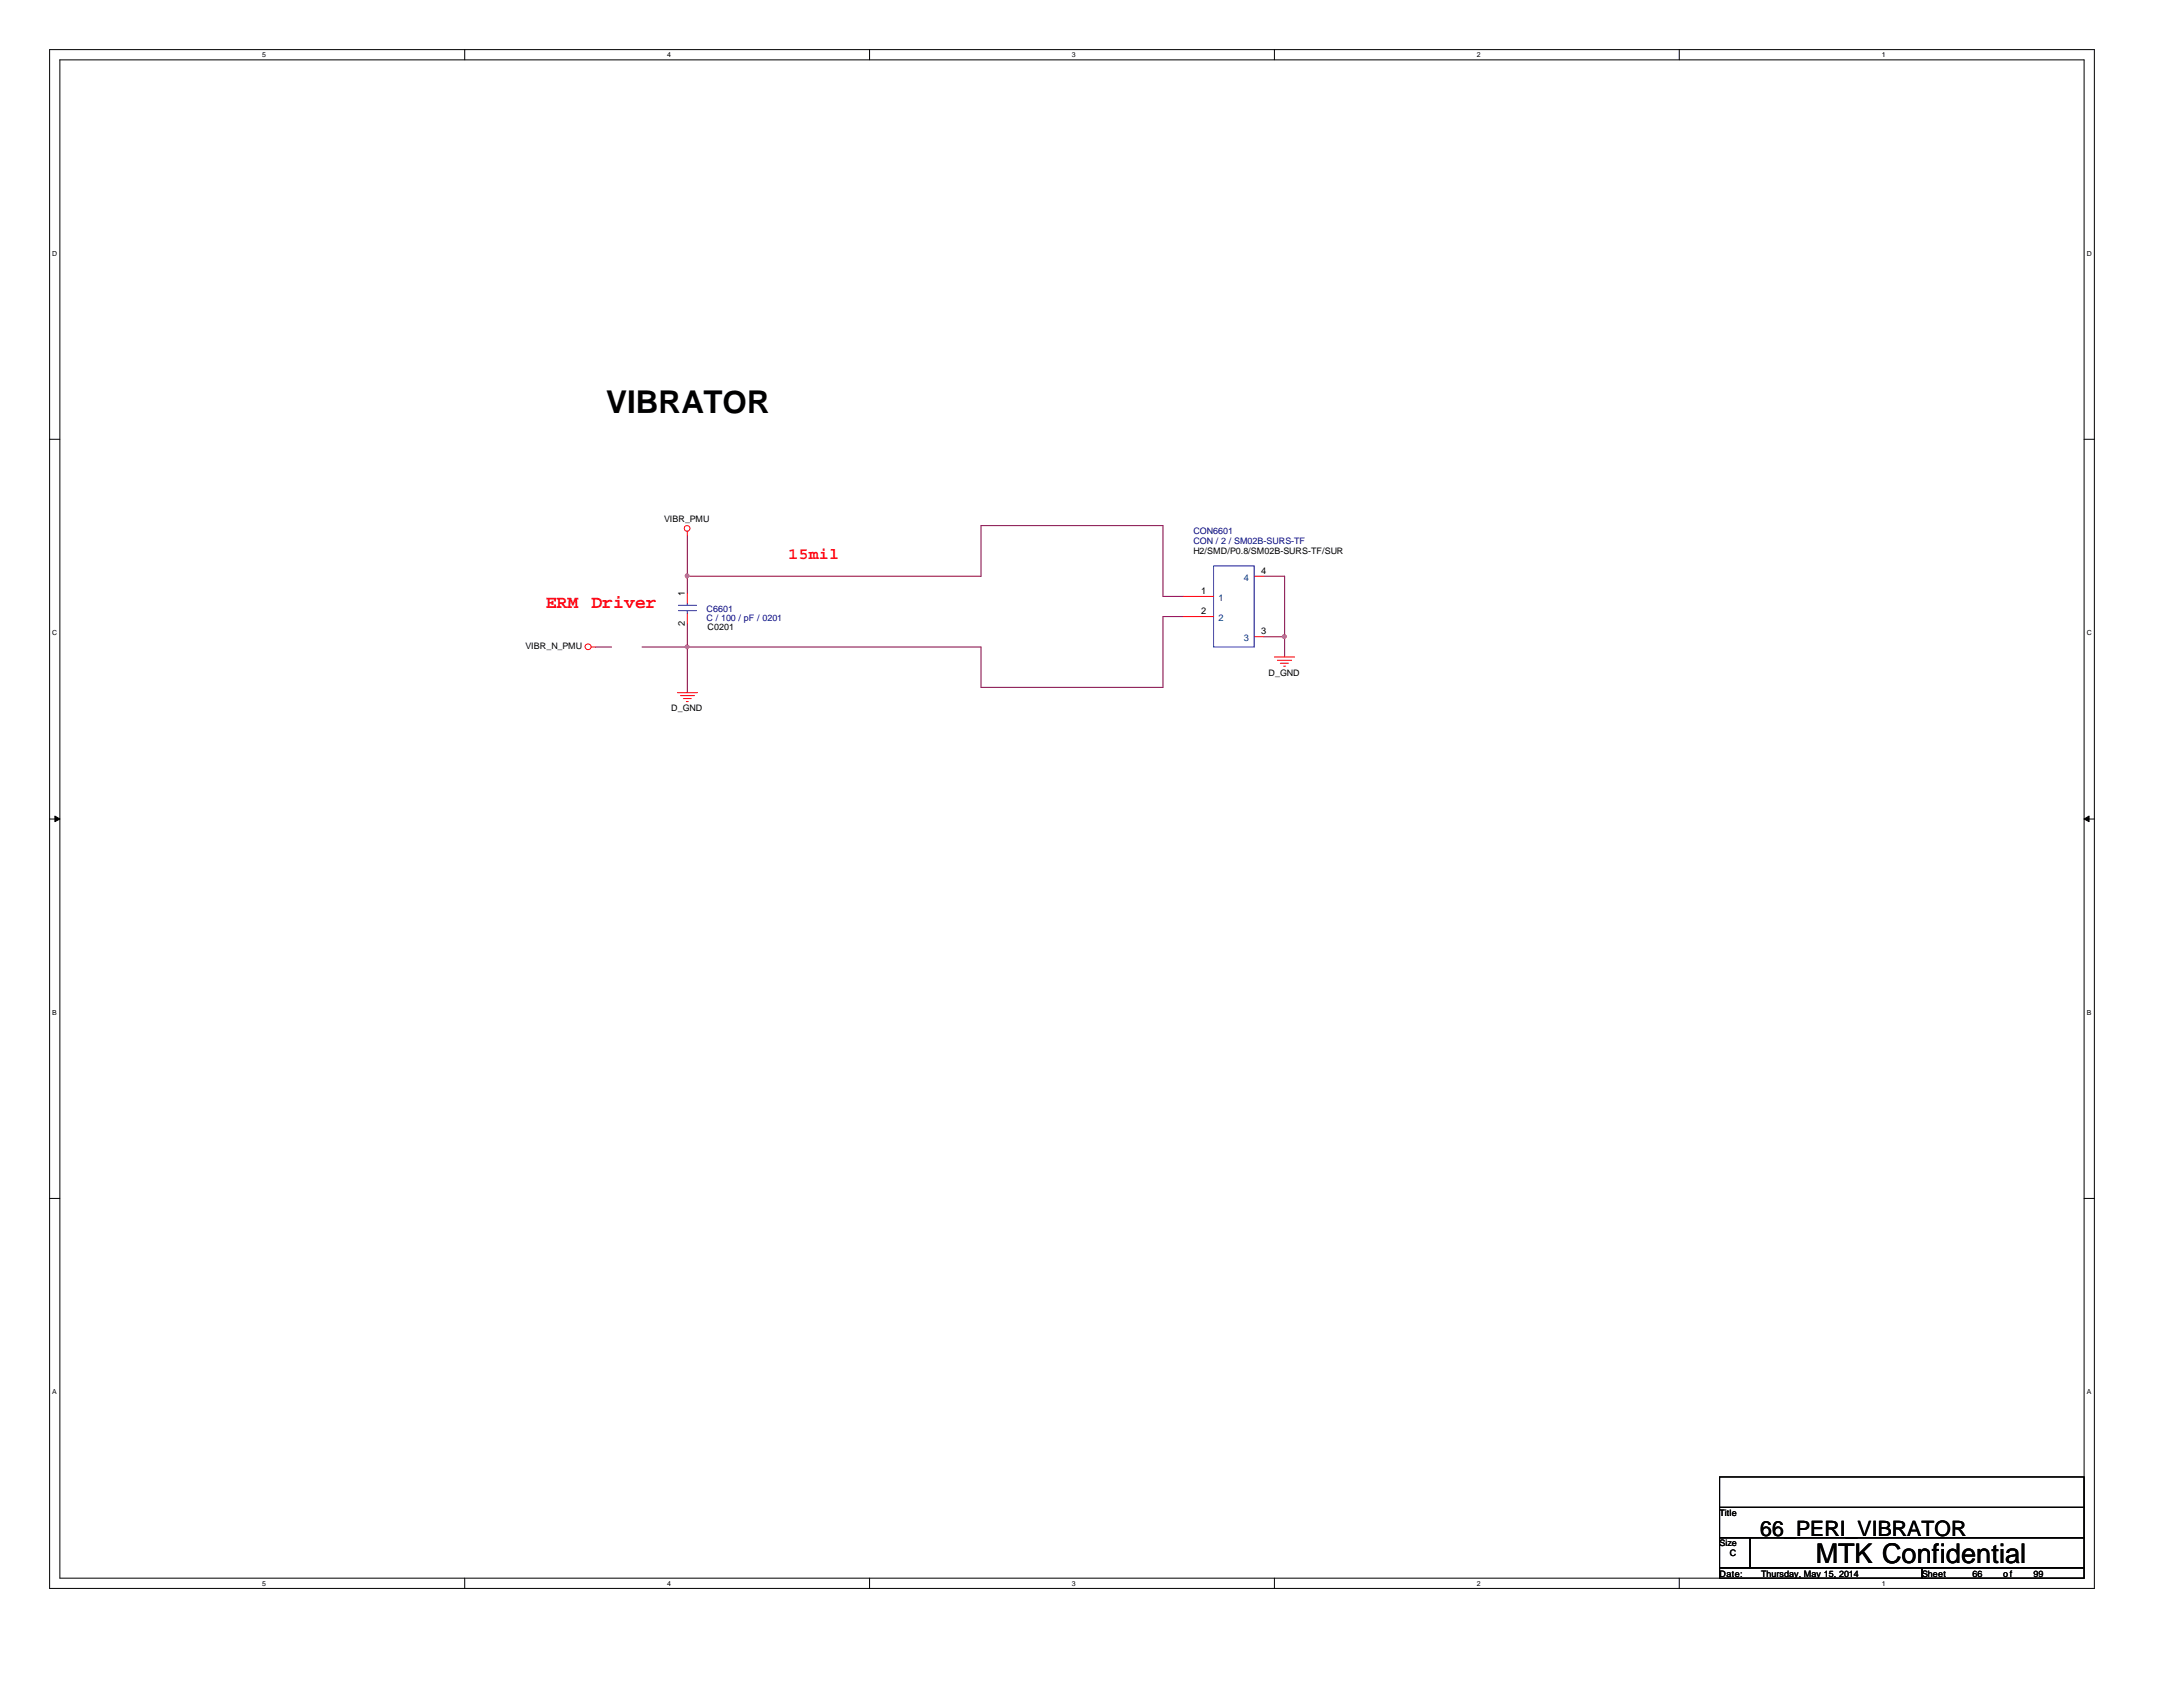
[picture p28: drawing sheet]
<svg xmlns="http://www.w3.org/2000/svg" width="279mm" height="216mm" viewBox="0 0 279 216" stroke-linecap="round" stroke-linejoin="round" font-family="sans-serif">
<defs><g id="words">
<text font-size="4" x="77.6" y="52.8">VIBRATOR</text>
<text font-size="3.5" x="232.4" y="200">MTK Confidential</text>
<text font-size="2.7" x="225.3" y="196.6">66_PERI_VIBRATOR</text>
<g font-size="2.3" fill="#f00">
<text x="69.8" y="77.9">ERM</text>
<text x="75.7" y="77.9">Driver</text>
</g>
<text font-size="2" fill="#f00" x="100.9" y="71.5">15mil</text>
<g font-size="1.2">
<text x="87.7" y="76.3" transform="rotate(-90 87.7 76.3)">1</text>
<text x="153.8" y="76">1</text>
<text x="161.4" y="73.4">4</text>
<text x="87.7" y="80.1" transform="rotate(-90 87.7 80.1)">2</text>
<text x="153.8" y="78.6">2</text>
<text x="161.4" y="81.2">3</text>
</g>
<g font-size="1.2" fill="#004080">
<text x="156" y="76.9">1</text>
<text x="159.2" y="74.3">4</text>
<text x="156" y="79.5">2</text>
<text x="159.2" y="82">3</text>
</g>
<g font-size="1.1">
<text x="85" y="66.8">VIBR_PMU</text>
<text x="152.7" y="71">H2/SMD/P0.8/SM02B-SURS-TF/SUR</text>
<text x="67.3" y="83.1">VIBR_N_PMU</text>
<text x="90.6" y="80.6">C0201</text>
<text x="162.3" y="86.5">D_GND</text>
<text x="85.9" y="91">D_GND</text>
<text x="220.1" y="194">Title</text>
<text x="220.1" y="197.9">Size</text>
<text x="220.1" y="201.8">Date:</text>
<text x="221.4" y="199.2">C</text>
<text x="225.4" y="201.8">Thursday, May 15, 2014</text>
<text x="246" y="201.8">Sheet</text>
<text x="252.5" y="201.8">66</text>
<text x="256.4" y="201.8">o f</text>
<text x="260.3" y="201.8">99</text>
</g>
<g font-size="1.1" fill="#000080">
<text x="152.7" y="68.4">CON6601</text>
<text x="152.7" y="69.6">CON / 2 / SM02B-SURS-TF</text>
<text x="90.4" y="78.3">C6601</text>
<text x="90.4" y="79.5">C / 100 / pF / 0201</text>
</g>
<g font-size=".9">
<text x="33.6" y="7.3">5</text>
<text x="85.4" y="7.3">4</text>
<text x="137.2" y="7.3">3</text>
<text x="189" y="7.3">2</text>
<text x="240.8" y="7.3">1</text>
<text x="6.7" y="32.7">D</text>
<text x="267.1" y="32.7">D</text>
<text x="6.7" y="81.3">C</text>
<text x="267.1" y="81.3">C</text>
<text x="6.7" y="129.9">B</text>
<text x="267.1" y="129.9">B</text>
<text x="6.7" y="178.4">A</text>
<text x="267.1" y="178.4">A</text>
<text x="33.6" y="202.9">5</text>
<text x="85.4" y="202.9">4</text>
<text x="137.2" y="202.9">3</text>
<text x="189" y="202.9">2</text>
<text x="240.8" y="202.9">1</text>
</g>
</g></defs>
<path d="M6.3 6.3h261.8v197h-261.8zM7.7 7.7h259v194.3h-259z" fill="none" stroke="#000" stroke-width=".13"/>
<g fill="#fff">
<path d="M33.6 6.5h.5v1h-.5z"/>
<path d="M33.6 202.1h.5v1.1h-.5z"/>
</g>
<path d="M59.5 6.3v1.4M59.5 202v1.3" fill="none" stroke="#000" stroke-width=".13"/>
<g fill="#fff">
<path d="M85.4 6.5h.5v1h-.5z"/>
<path d="M85.4 202.1h.5v1.1h-.5z"/>
</g>
<path d="M111.3 6.3v1.4M111.3 202v1.3" fill="none" stroke="#000" stroke-width=".13"/>
<g fill="#fff">
<path d="M137.2 6.5h.5v1h-.5z"/>
<path d="M137.2 202.1h.5v1.1h-.5z"/>
</g>
<path d="M163.1 6.3v1.4M163.1 202v1.3" fill="none" stroke="#000" stroke-width=".13"/>
<g fill="#fff">
<path d="M189 6.5h.5v1h-.5z"/>
<path d="M189 202.1h.5v1.1h-.5z"/>
</g>
<path d="M214.9 6.3v1.4M214.9 202v1.3" fill="none" stroke="#000" stroke-width=".13"/>
<g fill="#fff">
<path d="M240.8 6.5h.5v1h-.5z"/>
<path d="M240.8 202.1h.5v1.1h-.5z"/>
<path d="M6.7 31.9h.6v1h-.6z"/>
<path d="M267.1 31.9h.6v1h-.6z"/>
<path d="M6.7 80.5h.6v1h-.6z"/>
<path d="M267.1 80.5h.6v1h-.6z"/>
</g>
<path d="M6.3 56.2h1.4M266.7 56.2h1.4" fill="none" stroke="#000" stroke-width=".13"/>
<g fill="#fff">
<path d="M6.7 129.1h.6v1h-.6z"/>
<path d="M267.1 129.1h.6v1h-.6z"/>
</g>
<path d="M6.3 104.8h1.4M266.7 104.8h1.4" fill="none" stroke="#000" stroke-width=".13"/>
<g fill="#000" stroke="#000" stroke-width=".13">
<path d="M7 104.4l.7 .4-.7 .4z" fill-rule="evenodd"/>
<path d="M266.7 104.8l.7-.4v.8z" fill-rule="evenodd"/>
</g>
<g fill="#fff">
<path d="M6.7 177.6h.5v1h-.5z"/>
<path d="M267.1 177.6h.5v1h-.5z"/>
</g>
<path d="M6.3 153.4h1.4M266.7 153.4h1.4M220.1 189h46.6v3.9h-46.6zM220.1 192.9h46.6v3.9h-46.6zM220.1 196.8h3.9v3.9h-3.9zM224 196.8h42.7v3.9h-42.7zM220.1 200.7h25.9v1.3h-25.9zM246 200.7h20.7v1.3h-20.7z" fill="none" stroke="#000" stroke-width=".13"/>
<path d="M88 73.7h37.6v-6.4h23.2v9h2.7M88 68.5v7.4M88 79.8v8.8M151.5 78.9h-2.7v9.1h-23.2v-5.2h-43.4M161.8 73.7h2.6v10.4M76.2 82.8h2.1M161.8 81.5h2.6" fill="none" stroke="#800040" stroke-width=".13"/>
<g fill="#f0f" stroke="#f0f" stroke-width=".13">
<path d="M87.8 73.5l.1-.1 .2 .2v.3l-.2 .1-.1-.1z" fill-rule="evenodd"/>
<path d="M87.8 82.6h.3l.1 .2-.1 .1-.2 .1-.1-.1z" fill-rule="evenodd"/>
<path d="M87.8 73.5l.1-.1 .2 .2v.3l-.2 .1-.1-.1z" fill-rule="evenodd"/>
<path d="M87.8 82.6h.3l.1 .2-.1 .1-.2 .1-.1-.1z" fill-rule="evenodd"/>
<circle cx="164.4" cy="81.5" r=".25"/>
</g>
<g fill="none" stroke="#f00" stroke-width=".13">
<path d="M88 68v.5M88 75.9v1.3M88 78.5v1.3M151.5 76.3h3.8M151.5 78.9h3.8M160.5 73.7h1.3M75.7 82.8h.5M86.7 88.6h2.6M87.1 89h1.8M87.5 89.4h1M87.8 89.8h.3M160.5 81.5h1.3"/>
<path d="M163.1 84.1h2.6M163.5 84.5h1.8M163.9 84.9h1M164.3 85.3h.2"/>
<circle cx="87.9" cy="67.6" r=".37"/>
<circle cx="75.3" cy="82.8" r=".37"/>
</g>
<path d="M86.8 78.1h2.4M86.8 77.5h2.4M88 77.2v.3M88 78.1v.4M155.3 72.4h5.2v10.4h-5.2z" fill="none" stroke="#00f" stroke-width=".13"/>
<use href="#words"/>
</svg>
